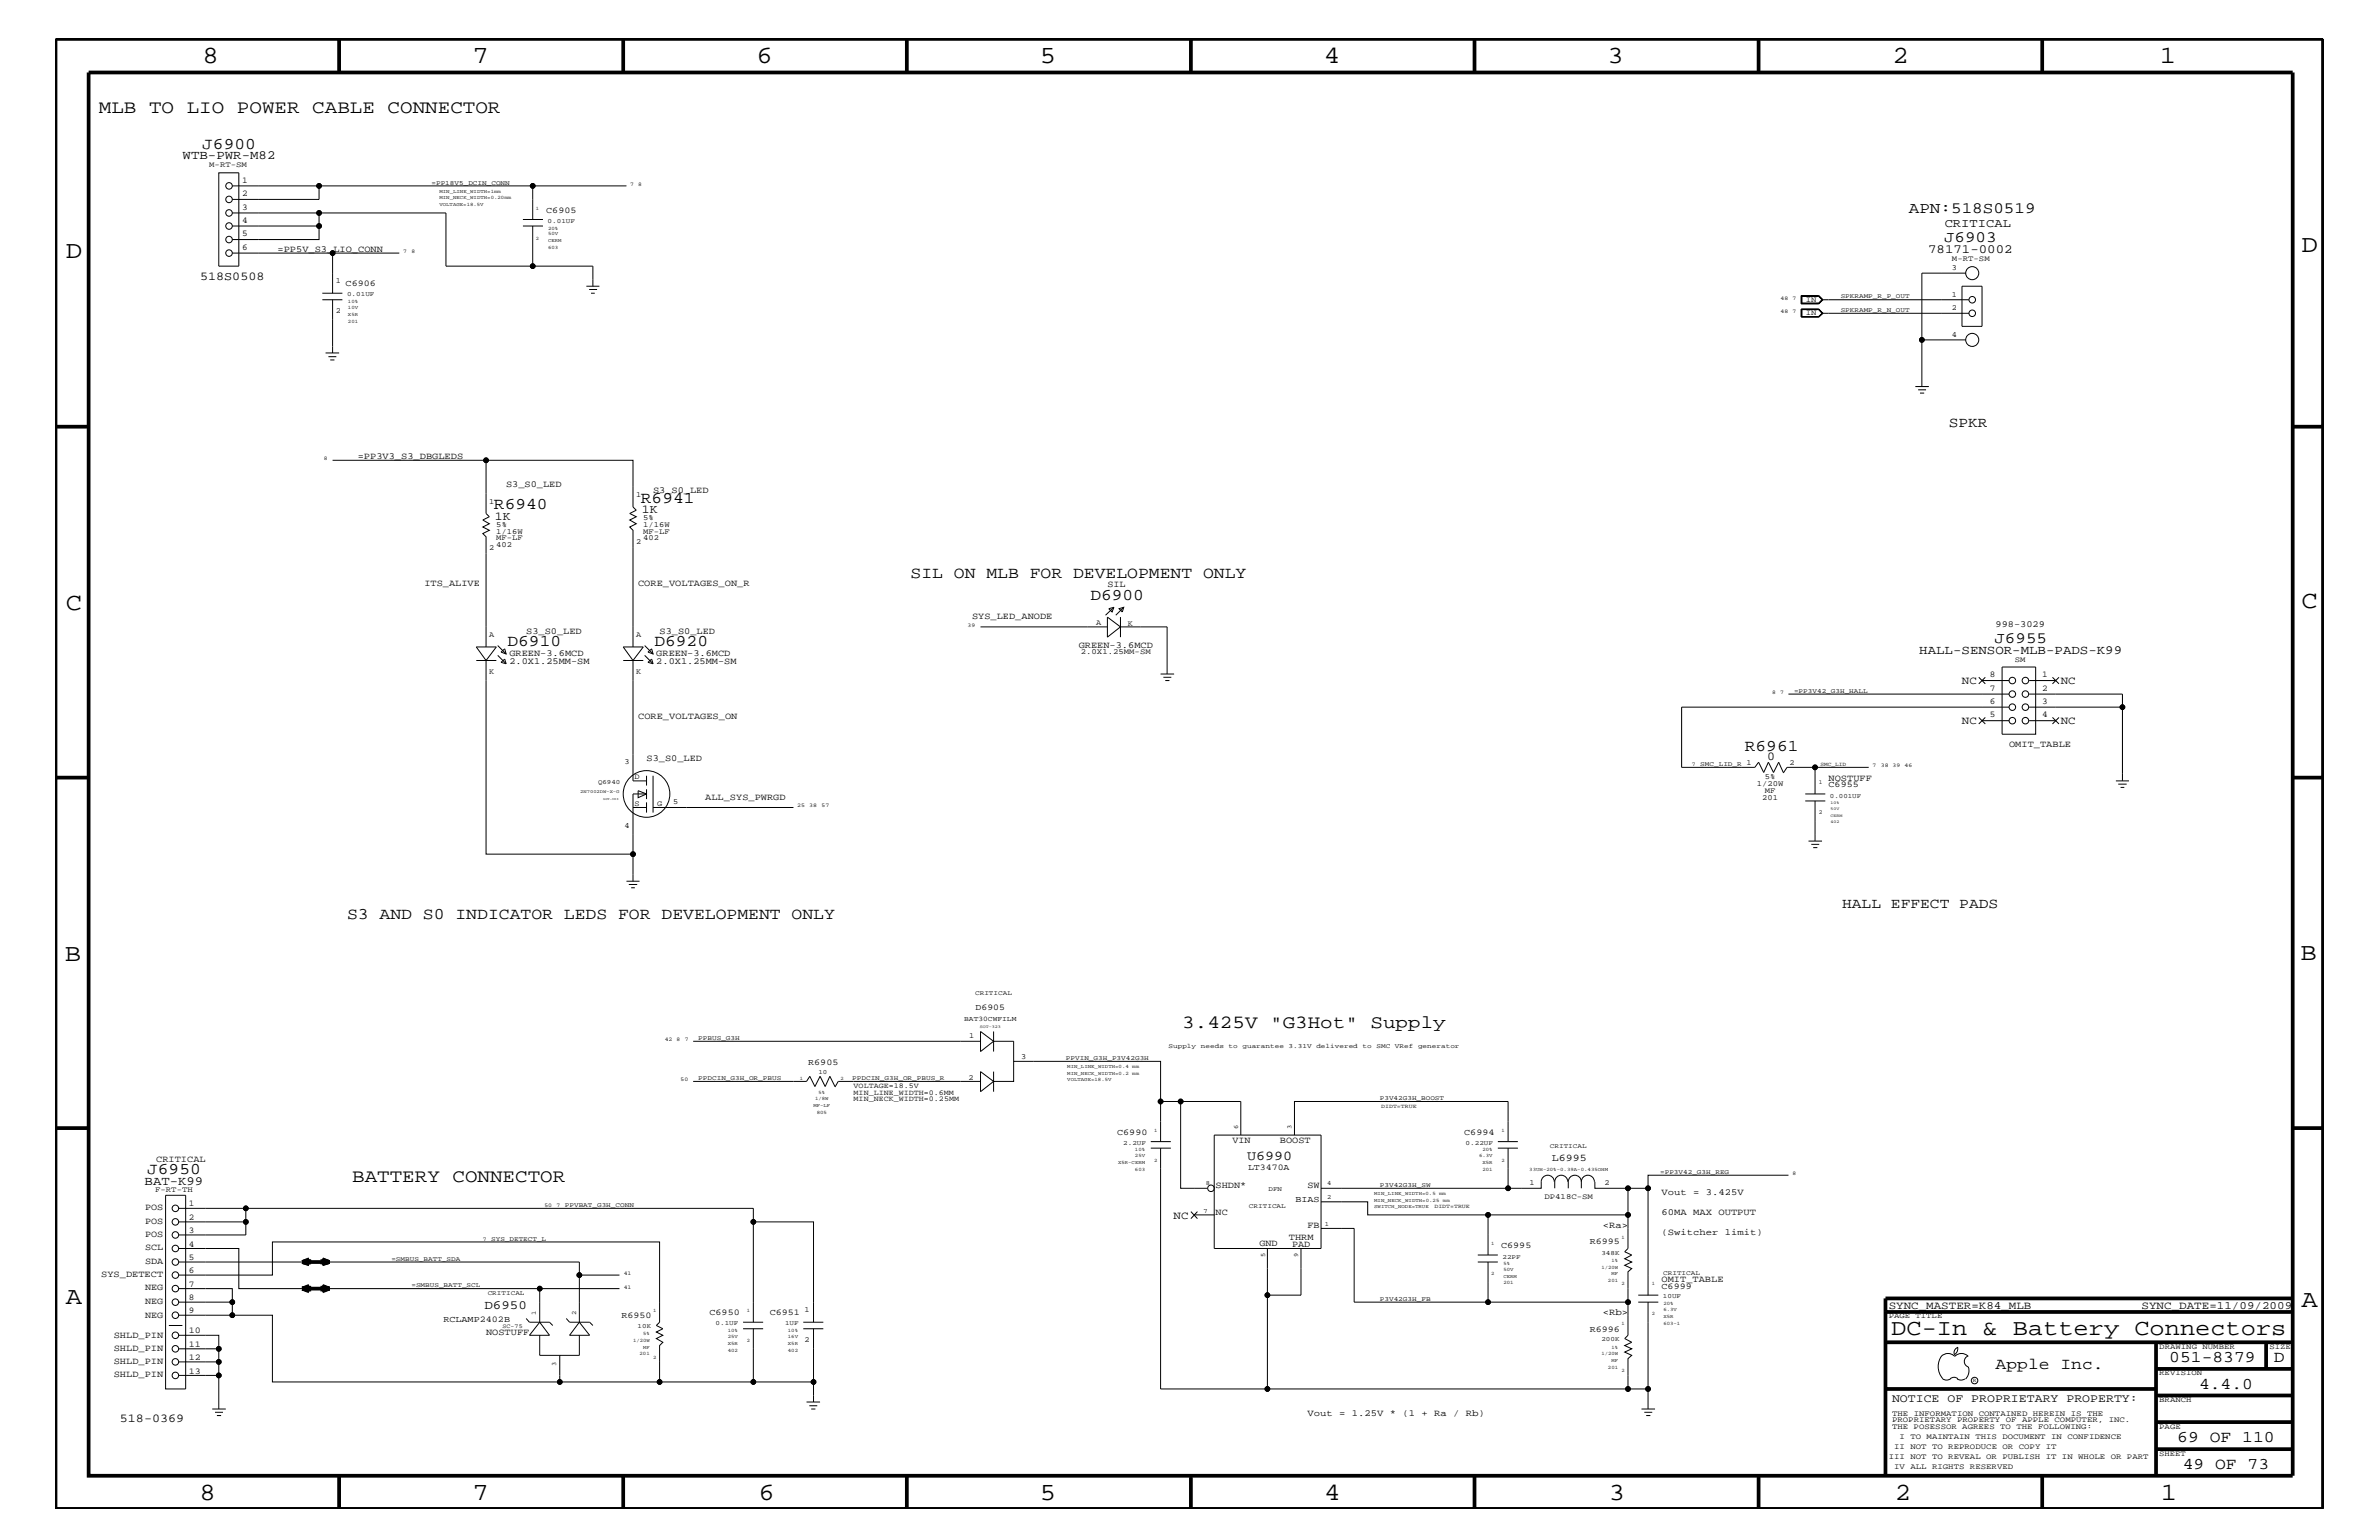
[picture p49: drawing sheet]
<svg xmlns="http://www.w3.org/2000/svg" width="432mm" height="279mm" viewBox="0 0 432 279" stroke-linecap="round" stroke-linejoin="round" font-family="sans-serif">
<defs><g id="words">
<g font-size="4.5">
<text x="36.7" y="11.5">8</text>
<text x="85.8" y="11.5">7</text>
<text x="137.3" y="11.5">6</text>
<text x="188.7" y="11.5">5</text>
<text x="240.3" y="11.5">4</text>
<text x="291.8" y="11.5">3</text>
<text x="343.5" y="11.5">2</text>
<text x="392" y="11.5">1</text>
<text x="11.9" y="46.8">D</text>
<text x="417.7" y="45.7">D</text>
<text x="11.9" y="110.6">C</text>
<text x="417.7" y="110.3">C</text>
<text x="11.8" y="174.3">B</text>
<text x="417.6" y="174.2">B</text>
<text x="11.9" y="236.7">A</text>
<text x="417.7" y="237.1">A</text>
<text x="36.2" y="272.1">8</text>
<text x="85.8" y="272.1">7</text>
<text x="137.7" y="272.1">6</text>
<text x="188.7" y="272.1">5</text>
<text x="240.4" y="272.1">4</text>
<text x="292" y="272.1">3</text>
<text x="343.9" y="272.1">2</text>
<text x="392.2" y="272.1">1</text>
</g>
<text font-size="4.1" x="343.3" y="242.3">DC-In &amp; Battery Connectors</text>
<g font-size="3.4">
<text x="17.9" y="20.4">MLB TO LIO POWER CABLE CONNECTOR</text>
<text x="214.6" y="186.5">3.425V &quot;G3Hot&quot; Supply</text>
<text x="63.9" y="214.4">BATTERY CONNECTOR</text>
</g>
<g font-size="3">
<text x="36.7" y="27">J6900</text>
<text x="89.7" y="92.4">R6940</text>
<text x="116.3" y="91.2">R6941</text>
<text x="165.3" y="104.8">SIL ON MLB FOR DEVELOPMENT ONLY</text>
<text x="197.9" y="108.9">D6900</text>
<text x="92.1" y="117.3">D6910</text>
<text x="118.8" y="117.3">D6920</text>
<text x="316.7" y="136.2">R6961</text>
<text x="63" y="166.7">S3 AND S0 INDICATOR LEDS FOR DEVELOPMENT ONLY</text>
<text x="26.7" y="213">J6950</text>
<text x="362.2" y="248.4">Apple Inc.</text>
<text x="393.7" y="247.1">051-8379</text>
<text x="399.2" y="252">4.4.0</text>
<text x="412.7" y="247.1">D</text>
<text x="395.2" y="261.6">69 OF 110</text>
<text x="396.2" y="266.6">49 OF 73</text>
</g>
<g font-size="2.9">
<text x="346.5" y="38.6">APN:518S0519</text>
<text x="352.8" y="44">J6903</text>
<text x="362" y="116.7">J6955</text>
</g>
<g font-size="2.6">
<text x="353.7" y="77.4">SPKR</text>
<text x="334.3" y="164.7">HALL EFFECT PADS</text>
</g>
<text font-size="2.5" x="226.4" y="210.5">U6990</text>
<g font-size="2.3">
<text x="33.1" y="28.9">WTB-PWR-M82</text>
<text x="350" y="45.9">78171-0002</text>
<text x="348.4" y="118.6">HALL-SENSOR-MLB-PADS-K99</text>
<text x="26.2" y="215">BAT-K99</text>
<text x="87.9" y="237.4">D6950</text>
</g>
<g font-size="2.2">
<text x="353" y="41.2">CRITICAL</text>
<text x="36.3" y="50.7">518S0508</text>
<text x="89.8" y="94.3">1K</text>
<text x="116.5" y="93.1">1K</text>
<text x="320.8" y="137.9">0</text>
<text x="21.8" y="258">518-0369</text>
</g>
<text font-size="2.1" x="343.4" y="254.4">NOTICE OF PROPRIETARY PROPERTY:</text>
<g font-size="2">
<text x="356.1" y="124.1">NC</text>
<text x="374.1" y="124.1">NC</text>
<text x="356.1" y="131.3">NC</text>
<text x="374.1" y="131.3">NC</text>
<text x="213" y="221.1">NC</text>
<text x="342.8" y="237.4">SYNC_MASTER=K84_MLB</text>
<text x="388.7" y="237.4">SYNC_DATE=11/09/2009</text>
</g>
<text font-size="1.9" x="281.6" y="210.7">L6995</text>
<g font-size="1.7">
<text x="50.4" y="45.7">=PP5V_S3_LIO_CONN</text>
<text x="64.9" y="83.3">=PP3V3_S3_DBGLEDS</text>
<text x="91.9" y="88.3">S3_S0_LED</text>
<text x="118.5" y="89.5">S3_S0_LED</text>
<text x="77" y="106.3">ITS_ALIVE</text>
<text x="115.8" y="106.3">CORE_VOLTAGES_ON_R</text>
<text x="201" y="106.5">SIL</text>
<text x="176.4" y="112.3">SYS_LED_ANODE</text>
<text x="362.2" y="113.7">998-3029</text>
<text x="92.5" y="119">GREEN-3.6MCD</text>
<text x="95.5" y="115">S3_S0_LED</text>
<text x="119.1" y="119">GREEN-3.6MCD</text>
<text x="119.7" y="115">S3_S0_LED</text>
<text x="195.8" y="117.5">GREEN-3.6MCD</text>
<text x="92.5" y="120.4">2.0X1.25MM-SM</text>
<text x="119.1" y="120.4">2.0X1.25MM-SM</text>
<text x="115.8" y="130.5">CORE_VOLTAGES_ON</text>
<text x="364.7" y="135.6">OMIT_TABLE</text>
<text x="117.3" y="138">S3_S0_LED</text>
<text x="331.9" y="141.7">NOSTUFF</text>
<text x="128" y="145.1">ALL_SYS_PWRGD</text>
<text x="223.7" y="207.4">VIN</text>
<text x="232.3" y="207.4">BOOST</text>
<text x="28.4" y="210.8">CRITICAL</text>
<text x="220.6" y="215.6">SHDN*</text>
<text x="237.3" y="215.6">SW</text>
<text x="26.3" y="219.6">POS</text>
<text x="220.6" y="220.4">NC</text>
<text x="301.6" y="220.4">60MA MAX OUTPUT</text>
<text x="301.6" y="216.9">Vout = 3.425V</text>
<text x="26.3" y="222">POS</text>
<text x="26.3" y="226.9">SCL</text>
<text x="26.3" y="224.5">POS</text>
<text x="228.6" y="226">GND</text>
<text x="233.9" y="224.9">THRM</text>
<text x="234.5" y="226.2">PAD</text>
<text x="237.3" y="222.9">FB</text>
<text x="290.9" y="222.9">&lt;Ra&gt;</text>
<text x="301.6" y="224.1">(Switcher limit)</text>
<text x="18.4" y="231.8">SYS_DETECT</text>
<text x="26.3" y="229.3">SDA</text>
<text x="301.6" y="232.6">OMIT_TABLE</text>
<text x="26.3" y="239">NEG</text>
<text x="26.3" y="236.6">NEG</text>
<text x="26.3" y="234.1">NEG</text>
<text x="290.9" y="238.6">&lt;Rb&gt;</text>
<text x="20.7" y="245.1">SHLD_PIN</text>
<text x="20.7" y="242.7">SHLD_PIN</text>
<text x="88.2" y="242.3">NOSTUFF</text>
<text x="20.7" y="249.9">SHLD_PIN</text>
<text x="20.7" y="247.5">SHLD_PIN</text>
<text x="237.3" y="256.8">Vout = 1.25V * (1 + Ra / Rb)</text>
</g>
<g font-size="1.6">
<text x="43.9" y="35.6">2</text>
<text x="43.9" y="33.1">1</text>
<text x="43.9" y="40.4">4</text>
<text x="43.9" y="38">3</text>
<text x="99.1" y="38.6">C6905</text>
<text x="43.9" y="45.3">6</text>
<text x="43.9" y="42.9">5</text>
<text x="62.7" y="51.9">C6906</text>
<text x="361.2" y="122.9">8</text>
<text x="361.2" y="125.3">7</text>
<text x="370.7" y="125.3">2</text>
<text x="370.7" y="122.9">1</text>
<text x="361.2" y="127.7">6</text>
<text x="361.2" y="130.2">5</text>
<text x="370.7" y="127.7">3</text>
<text x="370.7" y="130.2">4</text>
<text x="331.9" y="142.9">C6955</text>
<text x="177.1" y="183.3">D6905</text>
<text x="146.7" y="193.2">R6905</text>
<text x="202.8" y="205.9">C6990</text>
<text x="265.8" y="205.9">C6994</text>
<text x="226.5" y="212.2">LT3470A</text>
<text x="34.3" y="221.3">2</text>
<text x="34.3" y="218.9">1</text>
<text x="235.1" y="218">BIAS</text>
<text x="34.3" y="226.2">4</text>
<text x="34.3" y="223.7">3</text>
<text x="272.5" y="226.5">C6995</text>
<text x="288.5" y="225.7">R6995</text>
<text x="34.3" y="233.5">7</text>
<text x="34.3" y="231">6</text>
<text x="34.3" y="228.5">5</text>
<text x="301.6" y="233.8">C6999</text>
<text x="34.3" y="238.3">9</text>
<text x="34.3" y="235.8">8</text>
<text x="80.5" y="239.9">RCLAMP2402B</text>
<text x="112.8" y="239.1">R6950</text>
<text x="128.8" y="238.6">C6950</text>
<text x="139.7" y="238.6">C6951</text>
<text x="34.3" y="244.4">11</text>
<text x="34.3" y="241.9">10</text>
<text x="288.5" y="241.6">R6996</text>
<text x="34.3" y="249.2">13</text>
<text x="34.3" y="246.7">12</text>
</g>
<g font-size="1.4">
<text x="38" y="30.3">M-RT-SM</text>
<text x="354.3" y="47.4">M-RT-SM</text>
<text x="61" y="51.3">1</text>
<text x="354.2" y="53.9">1</text>
<text x="354.2" y="49.1">3</text>
<text x="61" y="56.8">2</text>
<text x="327.7" y="54.7">IN</text>
<text x="327.7" y="57.2">IN</text>
<text x="354.2" y="56.3">2</text>
<text x="354.2" y="61.2">4</text>
<text x="88.8" y="91.4">1</text>
<text x="90.1" y="95.6">5%</text>
<text x="115.5" y="90.1">1</text>
<text x="116.8" y="94.3">5%</text>
<text x="116.8" y="95.6">1/16W</text>
<text x="88.8" y="99.9">2</text>
<text x="90.1" y="96.8">1/16W</text>
<text x="90.1" y="98">MF-LF</text>
<text x="90.1" y="99.3">402</text>
<text x="115.5" y="98.7">2</text>
<text x="116.8" y="98">402</text>
<text x="116.8" y="96.8">MF-LF</text>
<text x="199" y="113.4">A</text>
<text x="204.7" y="113.6">K</text>
<text x="88.8" y="115.6">A</text>
<text x="115.5" y="115.6">A</text>
<text x="196.2" y="118.7">2.0X1.25MM-SM</text>
<text x="88.8" y="122.3">K</text>
<text x="115.5" y="122.3">K</text>
<text x="365.7" y="120.1">SM</text>
<text x="113.4" y="138.6">3</text>
<text x="115.1" y="141.4">D</text>
<text x="317" y="138.9">1</text>
<text x="318.9" y="142.6">1/20W</text>
<text x="320.3" y="141.4">5%</text>
<text x="320.3" y="143.9">MF</text>
<text x="324.8" y="138.9">2</text>
<text x="115.1" y="146.2">S</text>
<text x="119.3" y="146.2">G</text>
<text x="122.2" y="145.9">5</text>
<text x="319.9" y="145.1">201</text>
<text x="113.4" y="150.1">4</text>
<text x="175.9" y="188.4">1</text>
<text x="154.9" y="197.4">VOLTAGE=18.5V</text>
<text x="175.8" y="195.9">2</text>
<text x="185.3" y="192.1">3</text>
<text x="154.9" y="199.8">MIN_NECK_WIDTH=0.25MM</text>
<text x="154.9" y="198.7">MIN_LINE_WIDTH=0.6MM</text>
<text x="277.6" y="215">1</text>
<text x="291.3" y="215">2</text>
<text x="28.2" y="216.4">F-RT-TH</text>
<text x="280.3" y="217.5">DP418C-SM</text>
<text x="146" y="238">1</text>
<text x="342.8" y="239.2">PAGE TITLE</text>
<text x="146" y="243.5">2</text>
<text x="391.9" y="244.7">DRAWING NUMBER</text>
<text x="411.9" y="244.7">SIZE</text>
<text x="391.9" y="249.5">REVISION</text>
<text x="343.4" y="256.8">THE INFORMATION CONTAINED HEREIN IS THE</text>
<text x="391.9" y="254.4">BRANCH</text>
<text x="343.4" y="259.3">THE POSESSOR AGREES TO THE FOLLOWING:</text>
<text x="343.4" y="258">PROPRIETARY PROPERTY OF APPLE COMPUTER, INC.</text>
<text x="343.8" y="262.9">II NOT TO REPRODUCE OR COPY IT</text>
<text x="344.8" y="261.1">I TO MAINTAIN THIS DOCUMENT IN CONFIDENCE</text>
<text x="391.9" y="259.3">PAGE</text>
<text x="342.8" y="264.7">III NOT TO REVEAL OR PUBLISH IT IN WHOLE OR PART</text>
<text x="343.8" y="266.6">IV ALL RIGHTS RESERVED</text>
<text x="391.9" y="264.1">SHEET</text>
</g>
<text font-size="1.3" x="175" y="185.2">BAT30CWFILM</text>
<g font-size="1.2">
<text x="78.3" y="33.6">=PP18V5_DCIN_CONN</text>
<text x="99.4" y="40.4">0.01UF</text>
<text x="63" y="53.8">0.01UF</text>
<text x="334.1" y="56.6">SPKRAMP_R_N_OUT</text>
<text x="334.1" y="54.1">SPKRAMP_R_P_OUT</text>
<text x="325.6" y="125.7">=PP3V42_G3H_HALL</text>
<text x="108.5" y="142.2">Q6940</text>
<text x="308.6" y="139">SMC_LID_R</text>
<text x="332.1" y="144.7">0.001UF</text>
<text x="177" y="180.5">CRITICAL</text>
<text x="126.7" y="188.7">PPBUS_G3H</text>
<text x="212.1" y="190.2">Supply</text>
<text x="218" y="190.2">needs</text>
<text x="223" y="190.2">to</text>
<text x="225.5" y="190.2">guarantee</text>
<text x="233.9" y="190.2">3.31V delivered</text>
<text x="247.3" y="190.2">to</text>
<text x="249.8" y="190.2">SMC</text>
<text x="253.2" y="190.2">VRef</text>
<text x="257.4" y="190.2">generator</text>
<text x="126.7" y="195.9">PPDCIN_G3H_OR_PBUS</text>
<text x="148.5" y="194.8">10</text>
<text x="154.7" y="195.9">PPDCIN_G3H_OR_PBUS_R</text>
<text x="193.5" y="192.3">PPVIN_G3H_P3V42G3H</text>
<text x="250.4" y="199.6">P3V42G3H_BOOST</text>
<text x="203.9" y="207.7">2.2UF</text>
<text x="224.7" y="204.8" transform="rotate(-90 224.7 204.8)">6</text>
<text x="234.4" y="204.8" transform="rotate(-90 234.4 204.8)">3</text>
<text x="266" y="207.7">0.22UF</text>
<text x="281.3" y="208.3">CRITICAL</text>
<text x="218.9" y="215.1">8</text>
<text x="240.9" y="215.1">4</text>
<text x="250.4" y="215.3">P3V42G3H_SW</text>
<text x="301.3" y="213">=PP3V42_G3H_REG</text>
<text x="102.5" y="219">PPVBAT_G3H_CONN</text>
<text x="218.4" y="220">7</text>
<text x="226.7" y="219.2">CRITICAL</text>
<text x="230.3" y="216.1">DFN</text>
<text x="240.9" y="217.5">2</text>
<text x="89.2" y="225.1">SYS_DETECT_L</text>
<text x="240.5" y="222.4">1</text>
<text x="290.7" y="227.6">348K</text>
<text x="71" y="228.7">=SMBUS_BATT_SDA</text>
<text x="74.7" y="233.5">=SMBUS_BATT_SCL</text>
<text x="229.6" y="228" transform="rotate(-90 229.6 228)">5</text>
<text x="235.6" y="228" transform="rotate(-90 235.6 228)">9</text>
<text x="272.7" y="228.4">22PF</text>
<text x="301.9" y="231.3">CRITICAL</text>
<text x="88.5" y="235">CRITICAL</text>
<text x="97.3" y="238.6" transform="rotate(-90 97.3 238.6)">1</text>
<text x="104.6" y="238.6" transform="rotate(-90 104.6 238.6)">2</text>
<text x="250.4" y="236">P3V42G3H_FB</text>
<text x="301.8" y="235.6">10UF</text>
<text x="115.7" y="240.9">10K</text>
<text x="129.9" y="240.5">0.1UF</text>
<text x="142.5" y="240.5">1UF</text>
<text x="290.7" y="243.4">200K</text>
<text x="100.9" y="247.8" transform="rotate(-90 100.9 247.8)">3</text>
</g>
<g font-size="1.1">
<text x="330.1" y="142.3">1</text>
<text x="330.1" y="147.7">2</text>
<text x="91.2" y="240.9">SC-75</text>
</g>
<g font-size="1">
<text x="114.4" y="33.7">7</text>
<text x="115.8" y="33.7">8</text>
<text x="73.2" y="45.9">7</text>
<text x="74.7" y="45.9">8</text>
<text x="323.2" y="54.4">48</text>
<text x="323.2" y="56.8">48</text>
<text x="325.4" y="54.4">7</text>
<text x="325.4" y="56.8">7</text>
<text x="58.8" y="83.5">8</text>
<text x="175.6" y="113.7">39</text>
<text x="321.6" y="125.9">8</text>
<text x="323.1" y="125.9">7</text>
<text x="307.1" y="139">7</text>
<text x="330.5" y="139">SMC_LID</text>
<text x="339.9" y="139.2">7</text>
<text x="341.4" y="139.2">38 39</text>
<text x="345.7" y="139.2">46</text>
<text x="144.7" y="146.5">25</text>
<text x="146.9" y="146.5">38</text>
<text x="149.1" y="146.5">57</text>
<text x="120.6" y="188.9">42 8</text>
<text x="124.3" y="188.9">7</text>
<text x="123.5" y="196.2">50</text>
<text x="250.7" y="201">DIDT=TRUE</text>
<text x="325.4" y="213.2">8</text>
<text x="98.8" y="219">50</text>
<text x="101" y="219">7</text>
<text x="260.3" y="219.2">DIDT=TRUE</text>
<text x="87.6" y="225.1">7</text>
<text x="113.2" y="231.3">41</text>
<text x="113.2" y="233.8">41</text>
<text x="358.1" y="250.7">R</text>
</g>
<g font-size=".9">
<text x="79.8" y="35">MIN_LINE_WIDTH=1mm</text>
<text x="79.8" y="37.4">VOLTAGE=18.5V</text>
<text x="79.8" y="36.2">MIN_NECK_WIDTH=0.20mm</text>
<text x="97.3" y="38">1</text>
<text x="99.5" y="41.7">20%</text>
<text x="97.3" y="43.5">2</text>
<text x="99.5" y="42.7">50V</text>
<text x="99.5" y="45.2">603</text>
<text x="99.5" y="44">CERM</text>
<text x="63.2" y="57.3">X5R</text>
<text x="63.2" y="58.5">201</text>
<text x="63.2" y="55">10%</text>
<text x="63.2" y="56.1">10V</text>
<text x="145.2" y="195.9">1</text>
<text x="152.6" y="195.9">2</text>
<text x="193.7" y="196.2">VOLTAGE=18.5V</text>
<text x="193.7" y="193.7">MIN_LINE_WIDTH=0.4 mm</text>
<text x="193.7" y="195">MIN_NECK_WIDTH=0.2 mm</text>
<text x="147.7" y="200.9">MF-LF</text>
<text x="148" y="199.6">1/8W</text>
<text x="148.3" y="202">805</text>
<text x="148.6" y="198.4">5%</text>
<text x="206" y="208.9">10%</text>
<text x="209.5" y="205.3">1</text>
<text x="269.1" y="208.9">20%</text>
<text x="272.5" y="205.3">1</text>
<text x="202.9" y="211.3">X5R-CERM</text>
<text x="206" y="210">25V</text>
<text x="206" y="212.5">603</text>
<text x="209.5" y="210.8">2</text>
<text x="268.5" y="210">6.3V</text>
<text x="269.1" y="211.3">X5R</text>
<text x="269.1" y="212.5">201</text>
<text x="272.5" y="210.8">2</text>
<text x="277.6" y="212.4">33UH-20%-0.39A-0.435OHM</text>
<text x="249.4" y="219.2">SWITCH_NODE=TRUE</text>
<text x="249.4" y="216.9">MIN_LINE_WIDTH=0.5 mm</text>
<text x="249.4" y="218">MIN_NECK_WIDTH=0.25 mm</text>
<text x="270.7" y="225.9">1</text>
<text x="294.3" y="224.7">1</text>
<text x="270.7" y="231.3">2</text>
<text x="272.9" y="233">201</text>
<text x="272.9" y="229.6">5%</text>
<text x="272.9" y="231.8">CERM</text>
<text x="272.9" y="230.7">50V</text>
<text x="290.7" y="230.2">1/20W</text>
<text x="291.8" y="232.6">201</text>
<text x="292.5" y="231.3">MF</text>
<text x="292.5" y="229">1%</text>
<text x="294.3" y="233.2">2</text>
<text x="299.8" y="233.2">1</text>
<text x="118.5" y="238">1</text>
<text x="135.6" y="238">1</text>
<text x="299.8" y="238.6">2</text>
<text x="301.9" y="237.9">6.3V</text>
<text x="301.9" y="239.1">X5R</text>
<text x="301.9" y="236.8">20%</text>
<text x="114.9" y="243.5">1/20W</text>
<text x="116.1" y="245.9">201</text>
<text x="116.8" y="242.3">5%</text>
<text x="116.8" y="244.7">MF</text>
<text x="132.1" y="244">X5R</text>
<text x="132.1" y="242.8">25V</text>
<text x="132.1" y="245.2">402</text>
<text x="132.1" y="241.7">10%</text>
<text x="135.6" y="243.5">2</text>
<text x="143" y="244">X5R</text>
<text x="143" y="241.7">10%</text>
<text x="143" y="242.8">16V</text>
<text x="143" y="245.2">402</text>
<text x="290.7" y="245.9">1/20W</text>
<text x="292.5" y="244.7">1%</text>
<text x="294.3" y="240.5">1</text>
<text x="301.9" y="240.3">603-1</text>
<text x="118.5" y="246.5">2</text>
<text x="291.8" y="248.4">201</text>
<text x="292.5" y="247.1">MF</text>
<text x="294.3" y="248.9">2</text>
</g>
<g font-size=".8">
<text x="105.3" y="143.9">2N7002DW-X-G</text>
<text x="332.2" y="145.9">10%</text>
<text x="332.2" y="149.4">402</text>
<text x="332.2" y="148.2">CERM</text>
<text x="332.2" y="147">50V</text>
<text x="177.8" y="186.5">SOT-323</text>
</g>
<text font-size=".6" x="109.5" y="145.1">SOT-363</text>
</g></defs>
<g fill="none" stroke="#000" stroke-width=".18">
<path d="M39.7 31.4h3.6v16.9h-3.6zM42.2 33.7h15.7v2.5h-15.7M42.2 38.6h38.7v9.7h26.7v3.6M57.9 38.6v4.9h-15.7M57.9 33.7h38.8M94.9 39.8h3.7M113.7 33.7h-17v6.1M42.2 41h15.7M42.2 45.9h30.3M58.5 53.2h3.6M58.5 54.4h3.6M60.4 45.9v7.3"/>
<path d="M60.4 54.4v9.6M94.9 41h3.7M96.7 41v7.3M106.4 51.9h2.4M106.9 52.5h1.5M107.3 53.2h.7M326.9 53.6h3.2l.8 .8-.8 .7h-3.2zM327 53.7h3.1l.7 .7-.7 .7h-3.1zM327 56.1v1.4M327 57.4h3.1M327 56.2h3.1M327.1 53.8h3l.6 .6-.6 .6h-3z"/>
<path d="M327.1 56.2v1.2M330.1 56.1h-3.2v1.4h3.2M330.1 56.1l.8 .7-.8 .7M330.1 56.1l.7 .7M330.1 56.2l.7 .6M330.1 56.2l.6 .6M330.7 54.4h26.7M330.7 56.8l-.6 .6M330.7 56.8h26.7M330.8 56.8l-.7 .6M330.8 56.8l-.7 .7M356.1 51.9h3.6v7.3h-3.6z"/>
<path d="M356.8 49.6h-8v12.1M59.1 64h2.5M59.6 64.7h1.4M59.9 65.3h.8M347.6 70.1h2.5M348.1 70.7h1.5M348.5 71.3h.8M356.8 61.7h-8v8.4M60.4 83.5h27.8M86.4 119.8h3.7M88.2 119.8l1.9-2.4h-3.7l1.8 2.4v35.2h26.7v-11h2.4M88.2 117.4v-20l-.6-.6 1.2-.6-1.2-.6 1.2-.6-1.2-.7 1.2-.5-.6-.6v-9.7h26.7v8.5l.6 .6-1.2 .6 1.2 .6-1.2 .5 1.2 .7-1.2 .6 .6 .6v21.2"/>
<path d="M90.3 118.9l1.6 1.5M90.3 117.1l1.6 1.5M90.9 118.3l.7-.6 .3 .9zM113.1 119.8h3.7M114.9 119.8l1.9-2.4h-3.7l1.8 2.4v21.9h2.4M117 118.9l1.5 1.5M117 117.1l1.5 1.5M117.6 118.3l.7-.6 .2 .9zM178 113.7h23M201.3 110.4l.9-.2-.4 .8zM202.2 110.2l-1.5 1.4M203.1 110.4l.9-.2-.3 .8z"/>
<path d="M203.4 113.7l-2.4 1.9v-3.6l2.4 1.7h8.4v8.6M203.4 112v3.6M204 110.2l-1.5 1.4M90.9 120.2l.7-.6 .3 .8zM117.6 120.2l.7-.6 .2 .8zM210.7 122.3h2.4M211.2 122.9h1.4M211.5 123.5h.8M324.6 125.9h40.1M329.4 139.2v4.8M339.2 139.2h-14.8l-.7 1M359.2 122.9l1.1 1.2"/>
<path d="M359.2 130.2l1.1 1.1M359.7 123.5h5M359.7 130.8h5M360.3 122.9l-1.1 1.2M360.3 130.2l-1.1 1.1M363.4 121h6.1v12.2h-6.1zM364.7 128.3h-59.5v10.9h13.3l.7-.9 .9 1.9 .9-1.9 .9 1.9 .9-1.9 .9 1.9M368.3 128.3h16.9v13.4M368.3 125.9h16.9v2.4M368.3 123.5h4.8M368.3 130.8h4.8M372.5 122.9l1.2 1.2"/>
<path d="M372.5 130.2l1.2 1.1M373.7 122.9l-1.2 1.2M373.7 130.2l-1.2 1.1M113.7 159.9h2.4M114.9 155v4.9M114.9 146.5h2.4M115.8 143.5l1.5 .5-1.5 .7zM117.3 140.7v1.8M117.3 143.2v1.8M117.3 145.6v1.8M118.5 140.7v6.7M118.5 146.5h25.5"/>
<path d="M327.7 145.3h3.6M327.7 144h3.6M328.3 152.6h2.4M328.8 153.2h1.4M329.1 153.8h.8M329.4 145.3v7.3M384 141.7h2.4M384.5 142.3h1.5M384.9 142.9h.7M114.1 160.5h1.6M114.6 161.1h.6M125.8 196.2h20.6l.6-.9 .9 1.8 .9-1.8 1 1.8 .8-1.8 1 1.8"/>
<path d="M125.8 188.9h52.2M178 194.4l2.3 1.8-2.3 1.9zM178 196.2h-25.9l-.5 1M180.3 188.9l-2.3-1.8v3.7l2.3-1.9h3.7v7.3h-3.7M180.3 187.1v3.7M180.3 194.4v3.7M184 192.6h26.7v7.2h3.6M210.7 199.8v7.3M30.1 216.9h3.6v35.1h-3.6zM32.4 219.2h12.2M208.9 208.3h3.6M208.9 207.1h3.6"/>
<path d="M210.7 208.3v43.7h84.8M216.2 219.8l1.1 1.3M217.3 219.8l-1.1 1.3M220.4 205.9h19.4v20.6h-19.4zM225.2 205.9v-6.1h-10.9v15.8h4.8M235 205.9v-6.1h38.7v7.3M239.8 218h8.4v2.4h21.9v7.3M271.9 208.3h3.6M271.9 207.1h3.6M273.7 208.3v7.3h-33.9M282.1 214.4a1.19 1.19 0 0 0-1.2-1.2 1.19 1.19 0 0 0-1.2 1.2v1.2h-6M284.6 214.4a1.19 1.19 0 0 0-1.2-1.2 1.19 1.19 0 0 0-1.2 1.2v1.2"/>
<path d="M287 214.4a1.19 1.19 0 0 0-1.2-1.2 1.19 1.19 0 0 0-1.2 1.2v1.2M287 214.4a1.19 1.19 0 0 1 1.2-1.2 1.19 1.19 0 0 1 1.2 1.2M287 214.4v1.2M289.5 214.4v1.2h6v10.9l-.6 .6 1.3 .6-1.3 .7 1.3 .6-1.3 .6 1.3 .6-.7 .5v11.6l-.6 .6 1.3 .6-1.3 .6 1.3 .6-1.3 .6 1.3 .6-.7 .6v5.5h3.6M299.1 215.6v19.4M324.6 213.2h-25.5v2.4h-3.6M32.4 231.3h17v-6h70.3v14.6l-.6 .6 1.2 .6-1.2 .6 1.2 .6-1.2 .6 1.2 .6-.6 .6v6.6h17M32.4 238.6h17v12.1h52.2v-4.8M32.4 233.8h9.8v2.4h-9.8M32.4 226.5h10.9v7.3h54.7M32.4 229h72.8v2.3h7.2M32.4 221.7h12.2v2.4h-12.2"/>
<path d="M42.2 236.2v2.4M44.6 221.7v-2.5h92.1v20.7M95.5 239.2l.6 .7h3.6l.6 .6M98 239.9l1.7 2.4h-3.6zM102.8 239.2l.6 .7h3.6l.6 .6M105.2 239.9l1.8 2.4h-3.6zM105.2 231.3v8.6M112.4 233.8h-14.4v6.1M134.9 239.9h3.6M136.7 221.7h11v18.2M145.8 239.9h3.6M216.7 220.4h3.7"/>
<path d="M230 226.5v25.5M236.1 226.5v8.5h-6.1M239.8 222.9h6v13.3h24.3v-7.2M268.2 229h3.7M268.2 227.7h3.7M270.1 236.2h25.4M270.1 220.4h25.4M297.3 236.2h3.7M297.3 235h3.7M299.1 236.2v19.4M30.6 240.5h2.5M32.4 247.1h7.3v2.4h-7.3"/>
<path d="M32.4 242.3h7.3v2.4h-7.3M38.5 255.6h2.5M39 256.2h1.5M39.4 256.8h.7M39.7 244.7v2.4M39.7 249.5v6.1M98 242.3v3.6h7.2v-3.6M101.6 250.7h18.1M134.9 241.1h3.6M136.7 241.1v9.6h11v-9.6M145.8 241.1h3.6M146.4 254.4h2.4"/>
<path d="M146.9 255h1.4M147.2 255.6h.8M147.7 250.7v3.7M297.9 255.6h2.5M298.5 256.2h1.4M298.8 256.8h.8M352.3 246.1a1.69 1.69 0 0 1 2.5 0 1.72 1.72 0 0 1 2.4 0M352.4 246a3.2 3.2 0 0 0 .4 4.3l.8 .1 .4-.2M354 250.2l.7-.3 .7 .3M355.2 250.2l.7 .2 .7-.2M355.3 244.4v.3a1.18 1.18 0 0 1-.6 1.1M355.4 244.4a.99 .99 0 0 0-.6 1.4"/>
<path d="M357.2 246a1.04 1.04 0 0 0-.7 1 1.04 1.04 0 0 0 .7 1M357.3 248l.1 .7a2.11 2.11 0 0 1-.6 1.5"/>
<circle cx="41.6" cy="38.6" r=".59"/>
<circle cx="41.6" cy="36.2" r=".59"/>
<circle cx="41.6" cy="33.7" r=".59"/>
<circle cx="57.9" cy="38.6" r=".42"/>
<circle cx="57.9" cy="33.7" r=".42"/>
<circle cx="96.7" cy="33.7" r=".42"/>
<circle cx="41.6" cy="45.9" r=".59"/>
<circle cx="41.6" cy="41" r=".59"/>
<circle cx="41.6" cy="43.5" r=".59"/>
<circle cx="57.9" cy="41" r=".42"/>
<circle cx="60.4" cy="45.9" r=".42"/>
<circle cx="96.7" cy="48.3" r=".42"/>
<circle cx="358" cy="49.6" r="1.19"/>
<circle cx="358" cy="56.8" r=".59"/>
<circle cx="358" cy="54.4" r=".59"/>
<circle cx="348.8" cy="61.7" r=".42"/>
<circle cx="358" cy="61.7" r="1.19"/>
<circle cx="88.2" cy="83.5" r=".42"/>
<circle cx="329.4" cy="139.2" r=".42"/>
<circle cx="365.3" cy="125.9" r=".59"/>
<circle cx="365.3" cy="130.8" r=".59"/>
<circle cx="365.3" cy="128.3" r=".59"/>
<circle cx="365.3" cy="123.5" r=".59"/>
<circle cx="367.6" cy="125.9" r=".59"/>
<circle cx="367.6" cy="130.8" r=".59"/>
<circle cx="367.6" cy="128.3" r=".59"/>
<circle cx="367.6" cy="123.5" r=".59"/>
<circle cx="385.2" cy="128.3" r=".42"/>
<circle cx="114.9" cy="155" r=".42"/>
<circle cx="117.3" cy="144" r="4.2"/>
<circle cx="210.7" cy="199.8" r=".42"/>
<circle cx="214.3" cy="199.8" r=".42"/>
<circle cx="31.8" cy="219.2" r=".59"/>
<circle cx="44.6" cy="219.2" r=".42"/>
<circle cx="219.8" cy="215.6" r=".59"/>
<circle cx="273.7" cy="215.6" r=".42"/>
<circle cx="295.5" cy="215.6" r=".42"/>
<circle cx="299.1" cy="215.6" r=".42"/>
<circle cx="31.8" cy="238.6" r=".59"/>
<circle cx="31.8" cy="221.7" r=".59"/>
<circle cx="31.8" cy="229" r=".59"/>
<circle cx="31.8" cy="231.3" r=".59"/>
<circle cx="31.8" cy="226.5" r=".59"/>
<circle cx="31.8" cy="236.2" r=".59"/>
<circle cx="31.8" cy="233.8" r=".59"/>
<circle cx="31.8" cy="224.1" r=".59"/>
<circle cx="42.2" cy="238.6" r=".42"/>
<circle cx="42.2" cy="236.2" r=".42"/>
<circle cx="44.6" cy="221.7" r=".42"/>
<circle cx="98" cy="233.8" r=".42"/>
<circle cx="105.2" cy="231.3" r=".42"/>
<circle cx="136.7" cy="221.7" r=".42"/>
<circle cx="230" cy="235" r=".42"/>
<circle cx="270.1" cy="236.2" r=".42"/>
<circle cx="270.1" cy="220.4" r=".42"/>
<circle cx="295.5" cy="236.2" r=".42"/>
<circle cx="295.5" cy="220.4" r=".42"/>
<circle cx="31.8" cy="242.3" r=".59"/>
<circle cx="31.8" cy="249.5" r=".59"/>
<circle cx="31.8" cy="247.1" r=".59"/>
<circle cx="31.8" cy="244.7" r=".59"/>
<circle cx="39.7" cy="244.7" r=".42"/>
<circle cx="39.7" cy="247.1" r=".42"/>
<circle cx="39.7" cy="249.5" r=".42"/>
<circle cx="101.6" cy="250.7" r=".42"/>
<circle cx="119.7" cy="250.7" r=".42"/>
<circle cx="136.7" cy="250.7" r=".42"/>
<circle cx="147.7" cy="250.7" r=".42"/>
<circle cx="230" cy="252" r=".42"/>
<circle cx="295.5" cy="252" r=".42"/>
<circle cx="299.1" cy="252" r=".42"/>
<circle cx="358.4" cy="250.5" r=".59"/>
</g>
<g fill="none" stroke="#000" stroke-width=".68" stroke-linecap="butt">
<path d="M10.1 7.1h411.5v266.7h-411.5zM16.1 13.2h400v254.5h-400zM61.6 7.1v6.1M113.1 7.1v6.1M164.6 7.1v6.1M216.2 7.1v6.1M267.6 7.1v6.1M319.2 7.1v6.1M370.7 7.1v6.1M10.1 77.4h6M416.1 77.4h5.5M10.1 141.1h6"/>
<path d="M416.1 141.1h5.5M10.1 204.7h6M416.1 204.7h5.5M54.9 233.8l1.2 .1M54.9 229l1.2-.5v.9zM54.9 233.8l1.2-.5v1zM54.9 233.8h4.9M54.9 233.8l1.2 .2M54.9 233.8l1.2 .3M54.9 229l1.2 .1M54.9 229h4.9M54.9 229l1.2 .2"/>
<path d="M54.9 229l1.2 .3M56.1 233.7l-1.2 .1M56.1 233.5l-1.2 .3M56.1 228.8l-1.2 .2M56.1 228.7l-1.2 .3M56.1 228.5l-1.2 .5M58.5 233.7l1.3 .1M58.5 228.5l1.3 .5-1.3 .4zM58.5 233.3l1.3 .5-1.3 .5zM58.5 233.5l1.3 .3M58.5 228.8l1.3 .2M58.5 228.5l1.3 .5"/>
<path d="M58.5 228.7l1.3 .3M59.8 233.8l-1.3 .1M59.8 233.8l-1.3 .2M59.8 233.8l-1.3 .3M59.8 229l-1.3 .1M59.8 229l-1.3 .2M59.8 229l-1.3 .3M342.2 238h73.9M416.1 235.6h-73.9v32.1M342.2 243.5h73.9M342.2 252h49.1M391.3 243.5v24.2"/>
<path d="M391.3 258h24.8M391.3 253.2h24.8M391.3 248.4h24.8M411.3 243.5v4.9M61.6 267.7v6.1M113.1 267.7v6.1M164.6 267.7v6.1M216.2 268v5.8M267.6 267.7v6.1M319.2 267.7v6.1M370.7 267.7v6.1M391.3 262.9h24.8"/>
</g>
<g fill="#000">
<circle cx="57.9" cy="38.6" r=".42"/>
<circle cx="57.9" cy="33.7" r=".42"/>
<circle cx="96.7" cy="33.7" r=".42"/>
<circle cx="57.9" cy="41" r=".42"/>
<circle cx="60.4" cy="45.9" r=".42"/>
<circle cx="96.7" cy="48.3" r=".42"/>
<circle cx="348.8" cy="61.7" r=".42"/>
<circle cx="88.2" cy="83.5" r=".42"/>
<circle cx="329.4" cy="139.2" r=".42"/>
<circle cx="385.2" cy="128.3" r=".42"/>
<circle cx="114.9" cy="155" r=".42"/>
<circle cx="210.7" cy="199.8" r=".42"/>
<circle cx="214.3" cy="199.8" r=".42"/>
<circle cx="44.6" cy="219.2" r=".42"/>
<circle cx="273.7" cy="215.6" r=".42"/>
<circle cx="295.5" cy="215.6" r=".42"/>
<circle cx="299.1" cy="215.6" r=".42"/>
<circle cx="42.2" cy="238.6" r=".42"/>
<circle cx="42.2" cy="236.2" r=".42"/>
<circle cx="44.6" cy="221.7" r=".42"/>
<circle cx="98" cy="233.8" r=".42"/>
<circle cx="105.2" cy="231.3" r=".42"/>
<circle cx="136.7" cy="221.7" r=".42"/>
<circle cx="230" cy="235" r=".42"/>
<circle cx="270.1" cy="236.2" r=".42"/>
<circle cx="270.1" cy="220.4" r=".42"/>
<circle cx="295.5" cy="236.2" r=".42"/>
<circle cx="295.5" cy="220.4" r=".42"/>
<circle cx="39.7" cy="244.7" r=".42"/>
<circle cx="39.7" cy="247.1" r=".42"/>
<circle cx="39.7" cy="249.5" r=".42"/>
<circle cx="101.6" cy="250.7" r=".42"/>
<circle cx="119.7" cy="250.7" r=".42"/>
<circle cx="136.7" cy="250.7" r=".42"/>
<circle cx="147.7" cy="250.7" r=".42"/>
<circle cx="230" cy="252" r=".42"/>
<circle cx="295.5" cy="252" r=".42"/>
<circle cx="299.1" cy="252" r=".42"/>
</g>
<use href="#words"/>
</svg>
